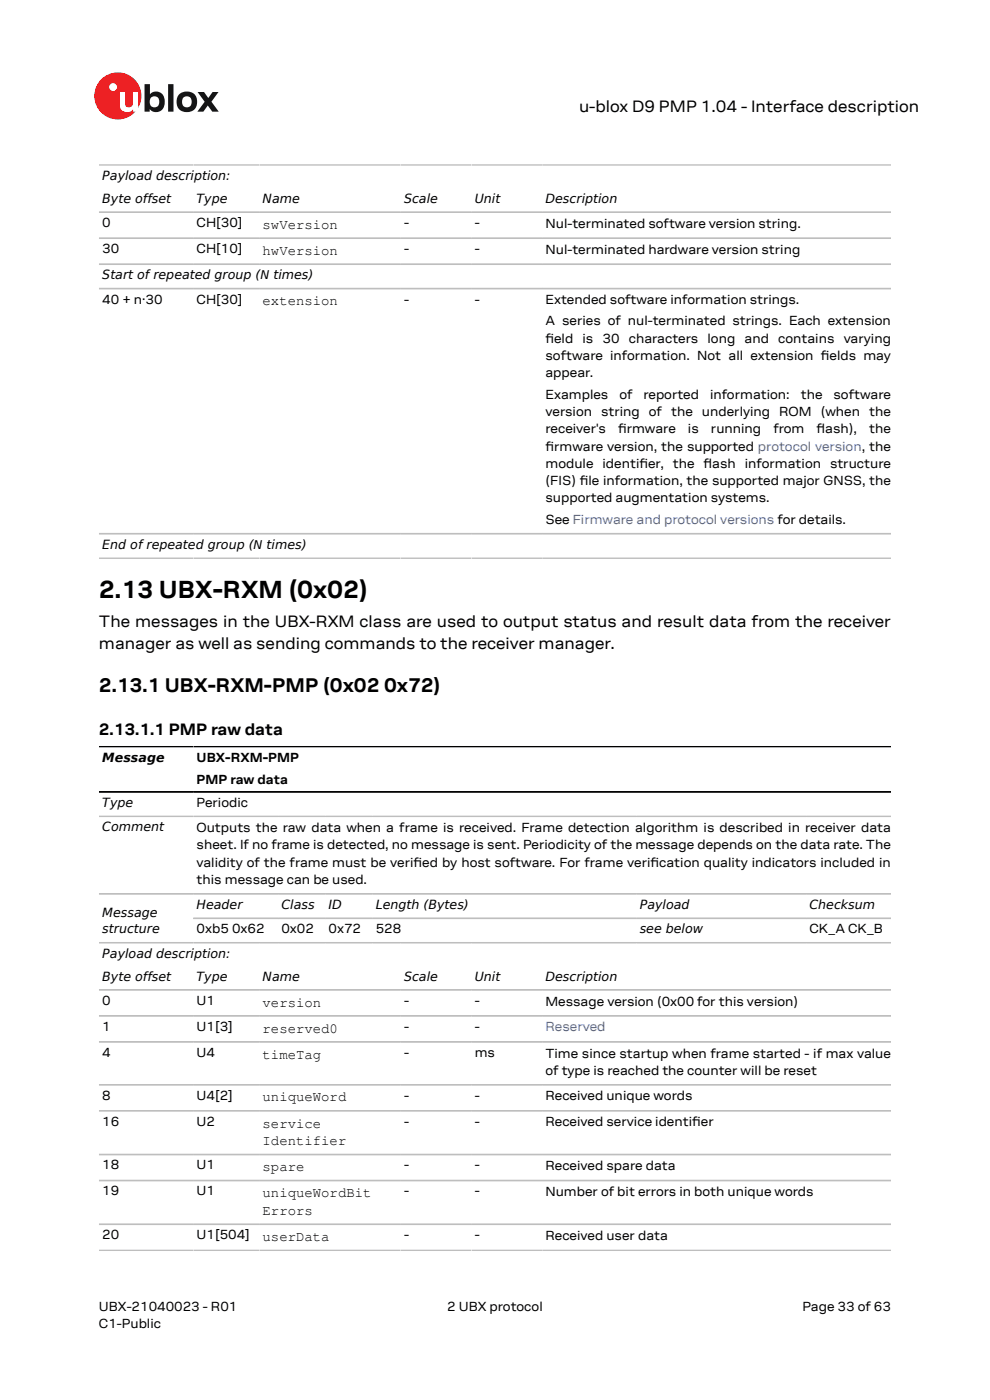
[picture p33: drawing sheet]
<svg xmlns="http://www.w3.org/2000/svg" width="210mm" height="297mm" viewBox="0 0 210 297" stroke-linecap="round" stroke-linejoin="round" font-family="sans-serif">
<defs><g id="words">
<text font-size="5.3" x="21" y="126.9">2.13 UBX-RXM (0x02)</text>
<text font-size="4.2" x="21" y="146.9">2.13.1 UBX-RXM-PMP (0x02 0x72)</text>
<g font-size="3.5">
<text x="122.8" y="23.7">u-blox D9 PMP 1.04 - Interface description</text>
<text x="21" y="133.1">The messages in the UBX-RXM class are used to output status and result data from the receiver</text>
<text x="21" y="137.7">manager as well as sending commands to the receiver manager.</text>
<text x="21" y="156">2.13.1.1 PMP raw data</text>
</g>
<g font-size="3">
<text x="55.7" y="48.5">swVersion</text>
<text x="55.7" y="54.1">hwVersion</text>
<text x="55.7" y="64.8">extension</text>
<text x="55.7" y="213.5">version</text>
<text x="55.7" y="219.1">reserved0</text>
<text x="55.7" y="224.6">timeTag</text>
<text x="55.7" y="233.7">uniqueWord</text>
<text x="55.7" y="239.2">service</text>
<text x="55.7" y="242.9">Identifier</text>
<text x="55.7" y="248.5">spare</text>
<text x="55.7" y="254">uniqueWordBit</text>
<text x="55.7" y="257.7">Errors</text>
<text x="55.7" y="263.3">userData</text>
</g>
<g font-size="2.8">
<text x="21.7" y="48.2">0</text>
<text x="21.7" y="53.7">30</text>
<text x="41.7" y="48.2">CH[30]</text>
<text x="41.7" y="53.7">CH[10]</text>
<text x="85.7" y="48.2">-</text>
<text x="85.7" y="53.7">-</text>
<text x="100.7" y="48.2">-</text>
<text x="100.7" y="53.7">-</text>
<text x="115.7" y="48.3">Nul-terminated software version string.</text>
<text x="115.7" y="53.8">Nul-terminated hardware version string</text>
<text x="21.7" y="64.4">40 + n·30</text>
<text x="41.7" y="64.4">CH[30]</text>
<text x="85.7" y="64.4">-</text>
<text x="100.7" y="64.4">-</text>
<text x="115.7" y="64.5">Extended software information strings.</text>
<text x="115.7" y="69.1">A series of nul-terminated strings. Each extension</text>
<text x="115.7" y="72.7">feld is 30 characters long and contains varying</text>
<text x="115.7" y="72.7">i</text>
<text x="115.7" y="76.4">software information. Not all extension felds may</text>
<text x="174.1" y="76.4">i</text>
<text x="115.7" y="80.1">appear.</text>
<text x="115.7" y="84.6">Examples</text>
<text x="115.7" y="88.2">version string of the underlying ROM (when the</text>
<text x="131.4" y="84.6">of</text>
<text x="136.5" y="84.6">reported</text>
<text x="150.6" y="84.6">information:</text>
<text x="169.9" y="84.6">the</text>
<text x="176.8" y="84.6">software</text>
<text x="115.7" y="91.9">receiver's</text>
<text x="115.7" y="95.6">frmware version, the supported protocol version, the</text>
<text x="115.7" y="95.6">i</text>
<text x="131.1" y="91.9">frmware</text>
<text x="131.1" y="91.9">i</text>
<text x="145.9" y="91.9">is</text>
<text x="150.8" y="91.9">running</text>
<text x="164" y="91.9">from</text>
<text x="173.2" y="91.9">fash),</text>
<text x="173.2" y="91.9">l</text>
<text x="184.4" y="91.9">the</text>
<text x="115.7" y="99.2">module identifer, the fash information structure</text>
<text x="135.6" y="99.2">i</text>
<text x="149.2" y="99.2">l</text>
<text x="115.7" y="102.9">(FIS) fle information, the supported major GNSS, the</text>
<text x="115.7" y="106.6">supported augmentation systems.</text>
<text x="123" y="102.9">i</text>
<text x="115.7" y="111.1">See Firmware and protocol versions for details.</text>
<text x="41.7" y="161.7">UBX-RXM-PMP</text>
<text x="41.7" y="166.2">PMP raw data</text>
<text x="41.7" y="171.2">Periodic</text>
<text x="41.7" y="176.5">Outputs the raw data when a frame is received. Frame detection algorithm is described in receiver data</text>
<text x="41.7" y="180.2">sheet. If no frame is detected, no message is sent. Periodicity of the message depends on the data rate. The</text>
<text x="41.7" y="183.8">validity of the frame must be verifed by host software. For frame verifcation quality indicators included in</text>
<text x="87.7" y="183.8">i</text>
<text x="138" y="183.8">i</text>
<text x="41.7" y="187.5">this message can be used.</text>
<text x="41.7" y="198">0xb5 0x62</text>
<text x="59.7" y="198">0x02</text>
<text x="69.7" y="198">0x72</text>
<text x="79.7" y="198">528</text>
<text x="171.7" y="198">CK_A CK_B</text>
<text x="21.7" y="213.2">0</text>
<text x="41.7" y="213.2">U1</text>
<text x="85.7" y="213.2">-</text>
<text x="100.7" y="213.2">-</text>
<text x="115.7" y="213.3">Message version (0x00 for this version)</text>
<text x="21.7" y="218.7">1</text>
<text x="41.7" y="218.7">U1[3]</text>
<text x="85.7" y="218.7">-</text>
<text x="100.7" y="218.7">-</text>
<text x="21.7" y="224.2">4</text>
<text x="41.7" y="224.2">U4</text>
<text x="85.7" y="224.2">-</text>
<text x="100.7" y="224.2">ms</text>
<text x="115.7" y="224.3">Time since startup when frame started - if max value</text>
<text x="21.7" y="233.3">8</text>
<text x="41.7" y="233.3">U4[2]</text>
<text x="85.7" y="233.3">-</text>
<text x="100.7" y="233.3">-</text>
<text x="115.7" y="228">of type is reached the counter will be reset</text>
<text x="115.7" y="233.4">Received unique words</text>
<text x="21.7" y="238.8">16</text>
<text x="41.7" y="238.8">U2</text>
<text x="85.7" y="238.8">-</text>
<text x="100.7" y="238.8">-</text>
<text x="115.7" y="239">Received service identifer</text>
<text x="146.8" y="239">i</text>
<text x="21.7" y="248.1">18</text>
<text x="41.7" y="248.1">U1</text>
<text x="85.7" y="248.1">-</text>
<text x="100.7" y="248.1">-</text>
<text x="115.7" y="248.2">Received spare data</text>
<text x="21.7" y="253.6">19</text>
<text x="41.7" y="253.6">U1</text>
<text x="85.7" y="253.6">-</text>
<text x="100.7" y="253.6">-</text>
<text x="115.7" y="253.8">Number of bit errors in both unique words</text>
<text x="21.7" y="262.9">20</text>
<text x="41.7" y="262.9">U1[504]</text>
<text x="85.7" y="262.9">-</text>
<text x="100.7" y="262.9">-</text>
<text x="115.7" y="263">Received user data</text>
<text x="21" y="278">UBX-21040023 - R01</text>
<text x="21" y="281.8">C1-Public</text>
<text x="94.9" y="278">2 UBX protocol</text>
<text x="170.2" y="278">Page 33 of 63</text>
</g>
<text font-size="2.8" fill="#4664b4" x="115.7" y="218.7">Reserved</text>
<g font-size="2.7">
<text x="21.7" y="38.2">Payload description:</text>
<text x="21.7" y="43">Byte offset</text>
<text x="41.7" y="43">Type</text>
<text x="55.7" y="43">Name</text>
<text x="85.7" y="43">Scale</text>
<text x="100.7" y="43">Unit</text>
<text x="115.7" y="43">Description</text>
<text x="21.7" y="59.2">Start of repeated group (N times)</text>
<text x="21.7" y="116.4">End of repeated group (N times)</text>
<text x="21.7" y="161.6">Message</text>
<text x="21.7" y="171.2">Type</text>
<text x="21.7" y="176.4">Comment</text>
<text x="21.7" y="194.6">Message</text>
<text x="41.7" y="192.8">Header</text>
<text x="59.7" y="192.8">Class</text>
<text x="69.7" y="192.8">ID</text>
<text x="79.7" y="192.8">Length (Bytes)</text>
<text x="135.7" y="192.8">Payload</text>
<text x="171.7" y="192.8">Checksum</text>
<text x="21.7" y="198">structure</text>
<text x="21.7" y="203.2">Payload description:</text>
<text x="135.7" y="198">see below</text>
<text x="21.7" y="208">Byte offset</text>
<text x="41.7" y="208">Type</text>
<text x="55.7" y="208">Name</text>
<text x="85.7" y="208">Scale</text>
<text x="100.7" y="208">Unit</text>
<text x="115.7" y="208">Description</text>
</g>
</g></defs>
<circle cx="25" cy="20.4" r="5" fill="#ed2023"/>
<circle cx="24" cy="18.5" r=".83" fill="#fff"/>
<g fill="#151516">
<path d="M35.7 17.9h1.1v5.8h-1.1z"/>
<path d="M41.9 19.5h1.4l.9 1.3 .9-1.3h1.3l-1.6 2.1 1.6 2.1h-1.4l-.9-1.3-1 1.3h-1.2l1.5-2.1z"/>
<path d="M32 20.7a1.17 1.17 0 0 0-.1 1.5 1.17 1.17 0 0 0 1.4 .4 1.16 1.16 0 0 0 .4-1.6 1.16 1.16 0 0 0-1.7-.3zM30.7 17.9h1.1v2.1a1.82 1.82 0 0 1 2.2-.4 1.82 1.82 0 0 1 .9 2 1.83 1.83 0 0 1-1 2 1.83 1.83 0 0 1-2.1-.5v.6h-1.1z"/>
<path d="M38.9 20.7a1.18 1.18 0 0 0-.2 1.5 1.18 1.18 0 0 0 1.5 .4 1.18 1.18 0 0 0 .4-1.5 1.18 1.18 0 0 0-1.5-.5zM37.4 21.6a2.25 2.25 0 0 1 4.5 0 2.25 2.25 0 0 1-4.5 0z"/>
</g>
<path d="M25.4 19.5h1.1v2.5a.84 .84 0 0 0 1 .8 .84 .84 0 0 0 .7-1v-2.3h1.1v4.2h-1.1v-.5a1.59 1.59 0 0 1-1.8 .5 1.59 1.59 0 0 1-1-1.5z" fill="#fff"/>
<g fill="none" stroke="#bebebe" stroke-width=".35">
<path d="M21 35h168M21 45h168M21 50.5h168M21 56h168M21 61.2h168M21 113.2h168M21 118.4h168M21 173.2h168M21 189.6h168M21 200h168M41 194.8h148M21 210h168"/>
<path d="M21 215.5h168M21 221h168M21 230.1h168M21 235.7h168M21 244.9h168M21 250.4h168M21 259.7h168M21 265.2h168"/>
</g>
<path d="M21 158.4h168M21 168h168" fill="none" stroke="#000" stroke-width=".35"/>
<use href="#words"/>
</svg>
